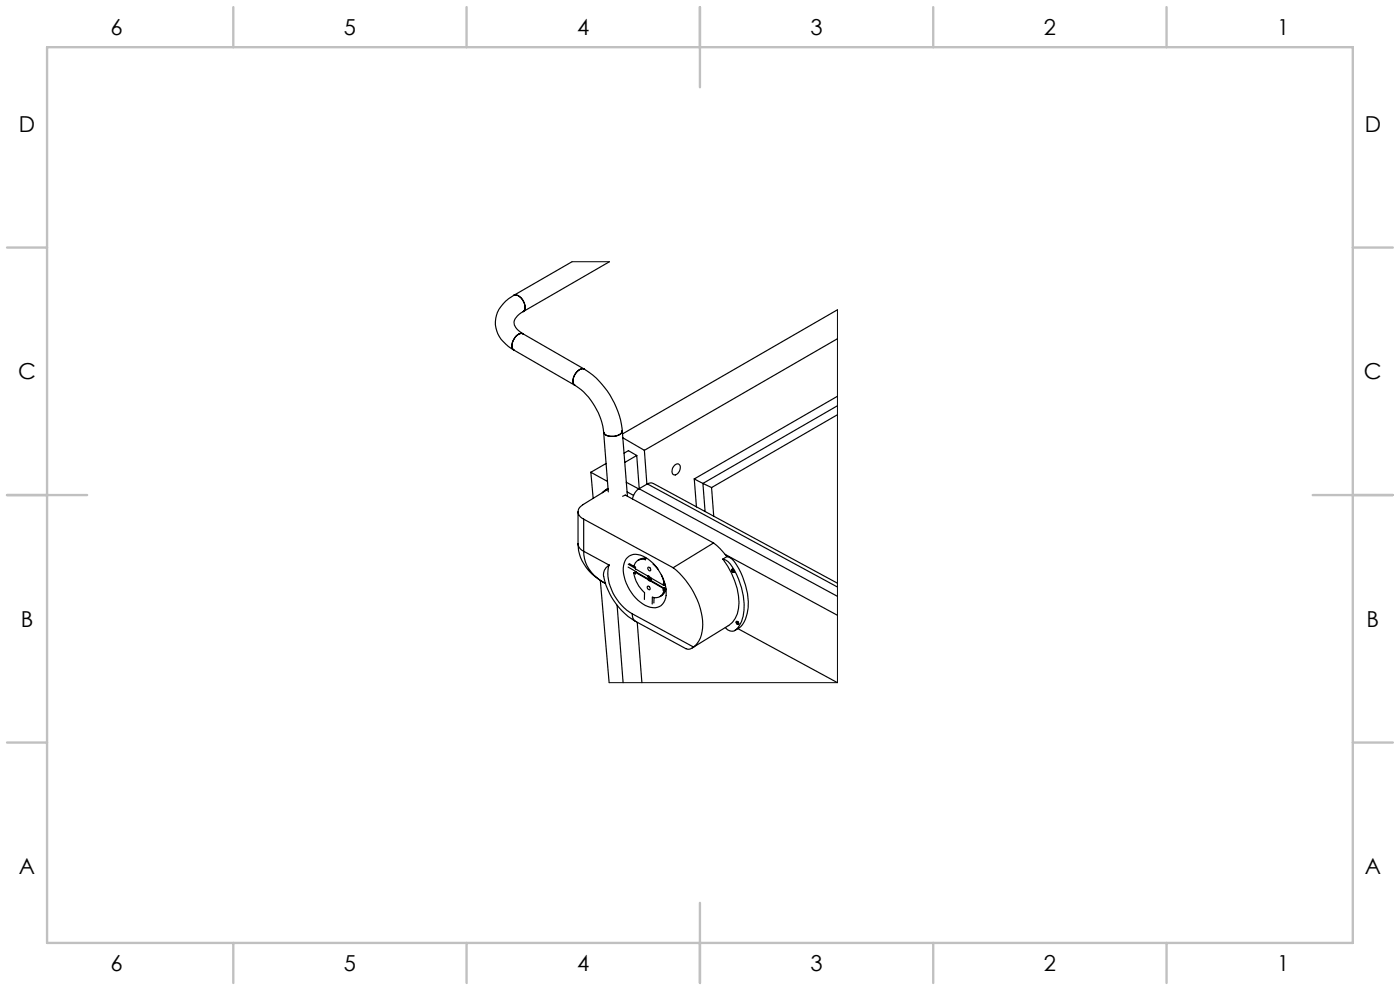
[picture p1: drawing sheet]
<svg xmlns="http://www.w3.org/2000/svg" width="297mm" height="210mm" viewBox="0 0 297 210" stroke-linecap="round" stroke-linejoin="round" font-family="sans-serif">
<defs><g id="words">
<g font-size="4.7">
<text x="23.5" y="7.4">6</text>
<text x="73" y="7.4">5</text>
<text x="122.5" y="7.4">4</text>
<text x="172" y="7.4">3</text>
<text x="221.5" y="7.4">2</text>
<text x="271" y="7.4">1</text>
<text x="4" y="27.9">D</text>
<text x="289.5" y="27.9">D</text>
<text x="3.9" y="80.4">C</text>
<text x="289.4" y="80.4">C</text>
<text x="4.4" y="132.9">B</text>
<text x="289.9" y="132.9">B</text>
<text x="4" y="185.4">A</text>
<text x="289.5" y="185.4">A</text>
<text x="23.5" y="205.9">6</text>
<text x="73" y="205.9">5</text>
<text x="122.5" y="205.9">4</text>
<text x="172" y="205.9">3</text>
<text x="221.5" y="205.9">2</text>
<text x="271" y="205.9">1</text>
</g>
</g></defs>
<g fill="none" stroke="#c0c0c0" stroke-width=".5">
<path d="M10 10h277v190h-277zM49.5 1.5v8.5M99 1.5v8.5M148.5 1.5v17M198 1.5v8.5M247.5 1.5v8.5M1.5 52.5h8.5M287 52.5h8.5M1.5 105h17M278.5 105h17M1.5 157.5h8.5M287 157.5h8.5"/>
<path d="M148.5 191.5v17M49.5 200v8.5M99 200v8.5M198 200v8.5M247.5 200v8.5"/>
</g>
<path d="M121.4 55.5h7.9M177.7 65.7v79.1h-48.5" fill="none" stroke="#000" stroke-width=".21"/>
<g fill="none" stroke="#000" stroke-width=".25">
<path d="M121.4 55.5l-12.4 7.1M129.3 55.5l-18.3 10.6M109 62.6a6.4 6.4 0 0 0-3.6 7.6 7.9 7.9 0 0 0 3.6 4.1M109 62.6a2.12 2.12 0 0 1 2.3 1.9l.1 .8-.2 .6-.2 .2M109 62.6a2.21 2.21 0 0 1 2.3 2.1v1l-.3 .4M109 74.3l13 7.4M111 66.1a3 3 0 0 0-1.9 2.5 3.4 3.4 0 0 0 1.9 2.2M111 70.8a1.72 1.72 0 0 0-2.1 1.3l-.3 1.2 .1 .6 .3 .4M111 70.8a1.57 1.57 0 0 0-2 1.1 1.66 1.66 0 0 0 0 2.4M111 70.8l13 7.5M124 78.3a17.7 17.7 0 0 1 8 13.1M124 78.3a1.96 1.96 0 0 0-2.3 1.7l-.1 .7a.91 .91 0 0 0 .4 1"/>
<path d="M124 78.3a1.62 1.62 0 0 0-2 1.1 1.77 1.77 0 0 0 0 2.3M177.7 71.9l-41 23.6M177.7 65.7l-45.6 26.3M122 81.7a14 14 0 0 1 6.1 10M128.1 91.7l.9 12.6M128.6 98.3l-3.3 1.9M132 91.4a1.85 1.85 0 0 1-2.1 1.2l-1.2-.2-.5-.4-.1-.3M132 91.4a1.65 1.65 0 0 1-1.9 1.2 1.63 1.63 0 0 1-2-.9M132 91.4l1.1 13.9M132.2 92.9l4.5 2.6M132.4 96.1l.9-.5 1.8 1M135.1 96.6l-2.6 1.5"/>
<path d="M135.1 96.6l.5 7.1M136.7 95.5l.5 7.2M143.2 98.6a.73 .73 0 0 1 1 0 .73 .73 0 0 1 .1 1 1.03 1.03 0 0 1-1.6 .9l-.1-.5 .1-.6zM177.7 84.1l-30.4 17.5M177.7 88l-26.7 15.4M177.7 86.1l-28.6 16.4M122.6 115.3a9.7 9.7 0 0 0 5.8 8.4M122.6 115.3v.1a1.83 1.83 0 0 0 1.2 1.5M122.6 108.5v6.8M123.8 116.9a8 8 0 0 0 4.6 6.9M123.8 116.9l5.4 3M123.8 110.1v6.8"/>
<path d="M123.8 110.1l19 10.3M125.3 100.2l3.6 1.9M125.3 100.2l.5 5.5M128.6 103.8l-.8 .7M128.6 103.8h.3M128.9 103.8l-5.3 3.3a1.62 1.62 0 0 0-1 1.6 1.62 1.62 0 0 0 1.2 1.4M129 103.6l-.4 .2M129 103.8h-.1M129.2 119.9a2.28 2.28 0 0 0-1.1 2.5 14.5 14.5 0 0 0 6.8 9.4M129.2 119.9a9.1 9.1 0 0 0 2.7 8.5l1.1 1.1 1.1 .7M132.1 105.3l.5-.3 18.8 10.2M132.9 102.3l2.6 1.4"/>
<path d="M133 104.3l1.4 .8M133.2 118.2a2.98 2.98 0 0 1 3.7 0 9.4 9.4 0 0 1 4.4 8.1 2.75 2.75 0 0 1-4.4 2.1 9.3 9.3 0 0 1-4.6-8.5 2.91 2.91 0 0 1 .9-1.7zM133.3 119.7l1.5 .9M133.5 119.5l1 .6M135.6 103.7l-.9 .8-.5 1.3M135.6 103.7l42.1 22.8M136.9 118.5h-.8l-.8 .4M137 118.2l-.1 .5a1.8 1.8 0 0 0-2.4 1.4M137.3 102.6l.7-.2 .6 .2 39.1 21.1M137.3 102.6l-1.7 1.1M137.3 102.6l40.4 21.9M138.6 119.7l1 1"/>
<path d="M138.6 119.6v.1M138.7 119.7h-.1M147.3 101.6l1.8 .9M147.3 101.6l.4 5.9M149.1 102.5l1.9 .9M149.1 102.5l.5 6M151 103.4l.4 6.1M151.4 115.2l1.4 1.2 1.4 1.7M151.4 115.2l-8.6 5.2M153.4 118.6a5.2 5.2 0 0 1 2.9 3.4 13.7 13.7 0 0 1 1 9.9 3.2 3.2 0 0 1-2 2l-1-.3-.4-.5M153.4 118.6a15.6 15.6 0 0 1 3.3 10.5 5 5 0 0 1-2.2 3.6M153.8 117.6l23.9 12.9"/>
<path d="M154.2 118.1a2.99 2.99 0 0 1 2 1.6 15.2 15.2 0 0 1 2.3 10.5 4.7 4.7 0 0 1-1.7 3M154.2 118.1l-.8 .5M127.4 123.1l1.8 21.7M130.9 128.4l1.3 16.4M133.2 120.3l1.7 1M134.1 130.2a1.7 1.7 0 0 0 .8 1.6M134.1 130.2l13 7.1M134.4 121.5a7.3 7.3 0 0 0 2.3 4.2v1.5M134.4 121.5l.4 .2v-.3l2.6 1.5M134.5 120.1l.3 .2v.4l6 3.4M134.8 121.3h.1M134.9 131.8l10.7 5.8a1.47 1.47 0 0 0 1.5-.3"/>
<path d="M134.9 121.3l2.6 1.5M134.9 121.3l-.5 .2M135.2 132l1 12.8M137.4 124.3a.43 .43 0 0 1 .5 .3 .43 .43 0 0 1-.2 .5l-.3-.3zM137.4 122.9l.5 .3M137.4 120.4a.41 .41 0 0 1 .6 .2 .41 .41 0 0 1-.1 .5l-.4-.3zM137.5 122.8l.5 .3M137.5 122.8l-.1 .1M137.7 122.2a.43 .43 0 0 0-.1 .6 .43 .43 0 0 0 .5 .1v-.3M137.7 122.3l.1 .3 .3 .3M137.9 123.2l2.9 1.6M138 123.1l2.9 1.7"/>
<path d="M138 123.1l-.1 .1M138.1 122.8h-.1M138.7 126.7v1.2M140.3 121.9l.6 2M140.7 125.2l.2 .1M140.8 124.8l-.1 .4M140.9 124.8l.4 .1M140.9 125.3a1.8 1.8 0 0 1-2.5 1.4v1.4M140.9 124.8h-.1M140.9 123.9l-.2-.2 .1 .4M140.9 124.1h-.1M140.9 124.1l.3 .2"/>
<path d="M141 123.8l-.1 .1M141 124.9l-.3 .3M141 124.9l.2 .2M141.1 124.8l-.1 .1M141.1 124l-.2 .1M141.2 125.1a1.96 1.96 0 0 1-1.2 1.4M141.2 125.1l-.3 .2M142.8 120.4a16.5 16.5 0 0 1 6.2 12.8l-.1 .8a5 5 0 0 1-1.8 3.3M154.6 132.7l-7.7 4.7M155.3 120.9a.29 .29 0 0 1 .3 .1 .29 .29 0 0 1-.1 .3zM155.3 120.7a.34 .34 0 0 1 .4 .3 .34 .34 0 0 1-.2 .4l-.3-.3zM155.3 120.8h.2"/>
<path d="M155.3 121.1h.1M155.4 121h.1M155.4 121.1v.1M155.4 121l-.1 .1M155.5 121.1l-.1 .1M155.5 121l.1 .2-.1-.1M155.5 121l-.1 .1M155.7 121.3h-.1M155.7 121.1v.2M156.2 131.8a.38 .38 0 0 1 .4 .2 .38 .38 0 0 1-.1 .5l-.3-.4zM156.3 131.9h.1M156.3 132.1h.1"/>
<path d="M156.3 131.9h.2M156.4 132.1v.1M156.4 132l-.1 .1M156.5 132.2h-.1M156.5 132v.1M156.5 132.1h.1M156.5 132h-.1M156.5 132.1h-.2M156.5 132.1h-.1M156.5 132.1l-.1 .1M156.5 133.3l21.2 11.5M156.6 132.1l-.1 .1"/>
<path d="M156.6 132.4h.1M156.7 132.1l-.1 .3M156.8 133.2l-.9 .5"/>
<circle cx="156.5" cy="132.1" r=".24"/>
</g>
<use href="#words"/>
</svg>
